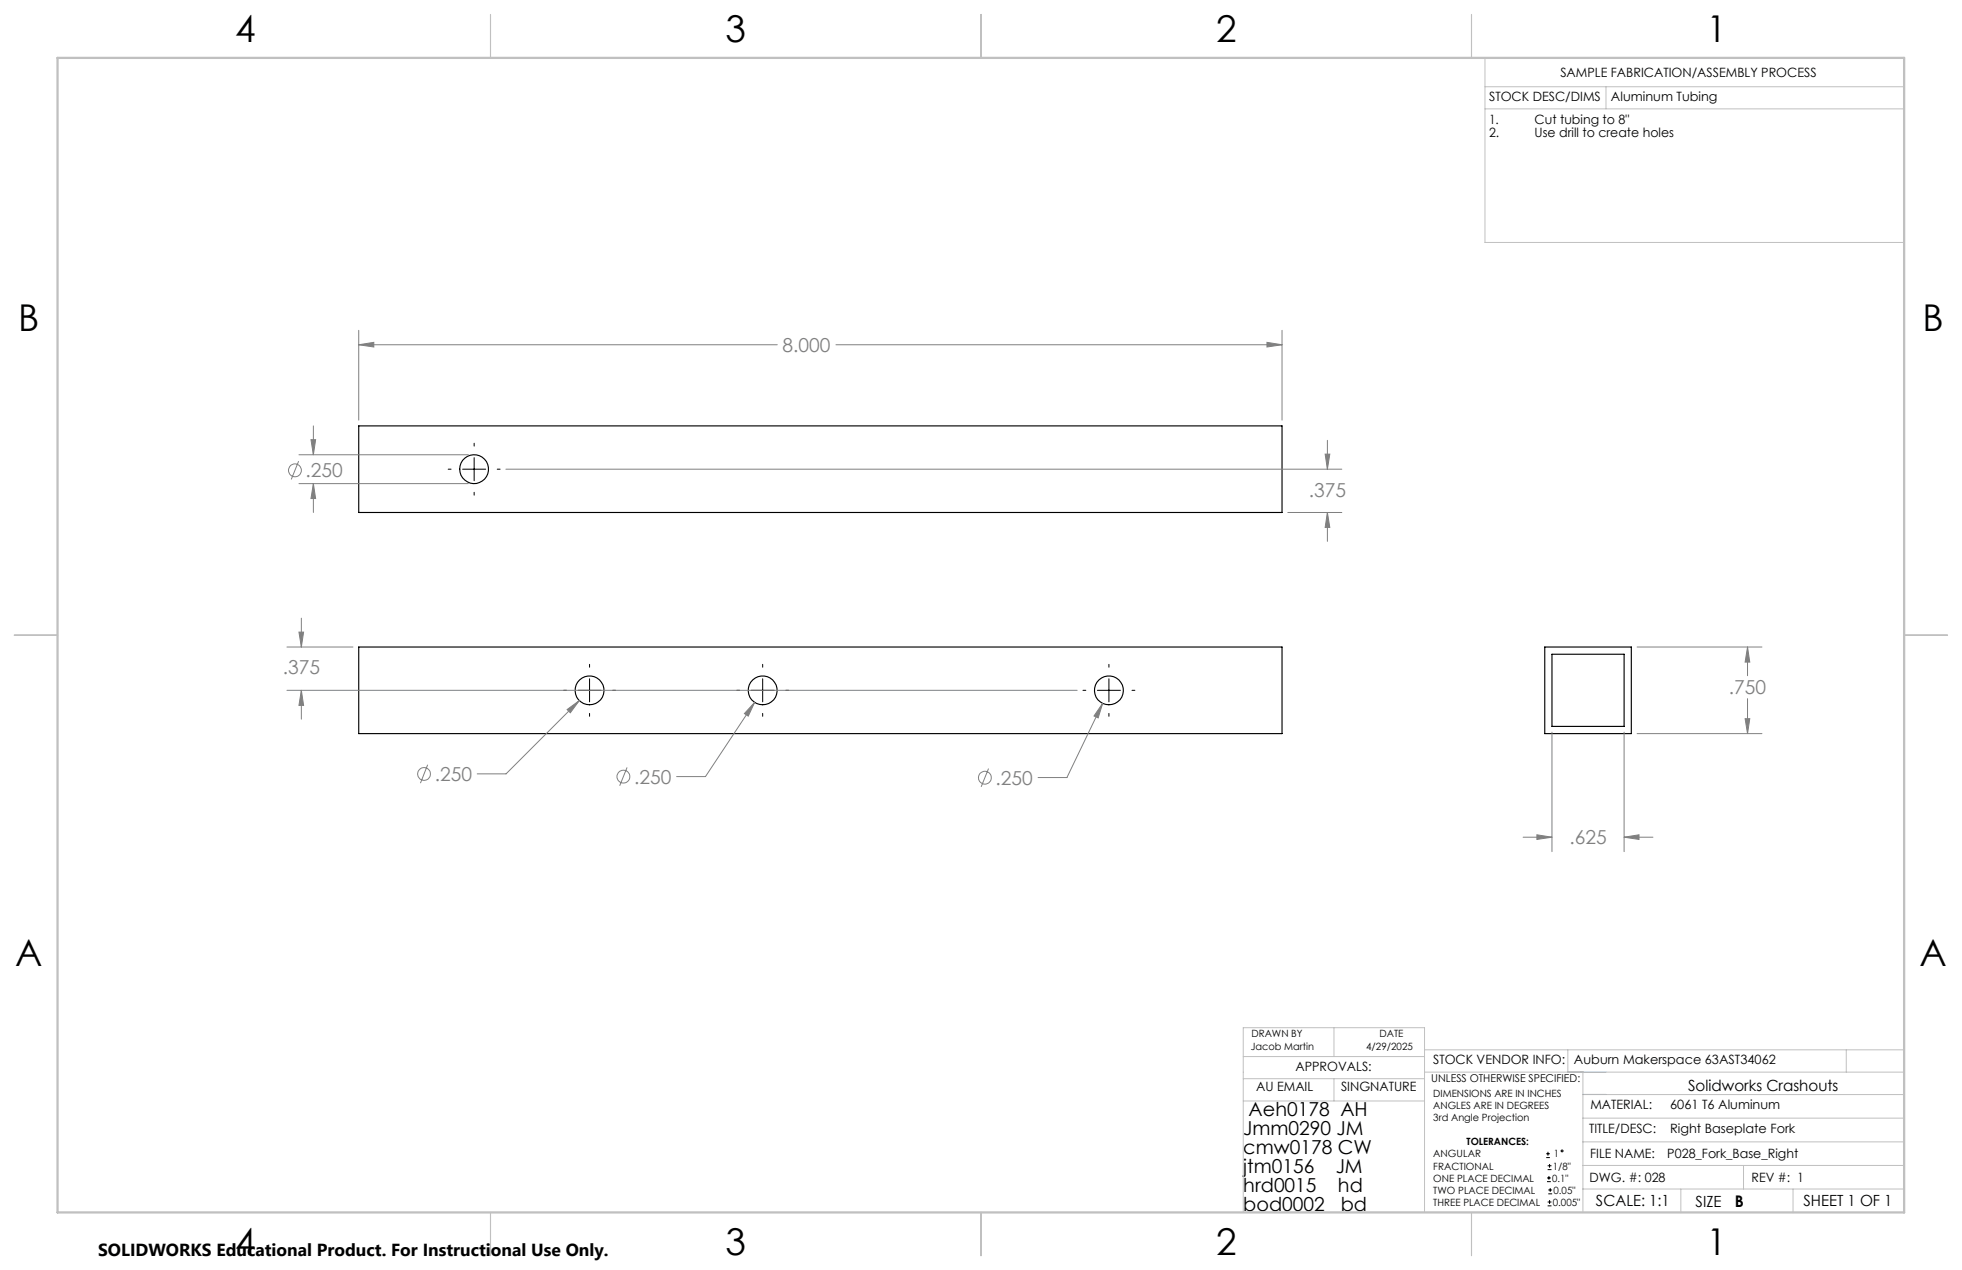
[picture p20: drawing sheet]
<svg xmlns="http://www.w3.org/2000/svg" width="432mm" height="279mm" viewBox="0 0 432 279" stroke-linecap="round" stroke-linejoin="round" font-family="sans-serif">
<defs><g id="words">
<g font-size="8.1">
<text x="51.7" y="9.3">4</text>
<text x="159.7" y="9.3">3</text>
<text x="267.6" y="9.3">2</text>
<text x="375.6" y="9.3">1</text>
<text x="4" y="72.8">B</text>
<text x="423.1" y="72.8">B</text>
<text x="3.3" y="212.5">A</text>
<text x="422.4" y="212.5">A</text>
<text x="51.7" y="276">4</text>
<text x="159.7" y="276">3</text>
<text x="267.6" y="276">2</text>
<text x="375.6" y="276">1</text>
</g>
<g font-size="4.2" fill="#808080">
<text x="172.2" y="77.4">8.000</text>
<text x="67.3" y="105">.250</text>
<text x="288.1" y="109.3">.375</text>
<text x="62.2" y="148.4">.375</text>
<text x="380.5" y="152.8">.750</text>
<text x="95.7" y="171.8">.250</text>
<text x="139.5" y="172.4">.250</text>
<text x="219.1" y="172.6">.250</text>
<text x="345.4" y="185.8">.625</text>
</g>
<g font-size="4.2">
<text x="274.8" y="245.5">Aeh0178 AH</text>
<text x="273.6" y="249.6">Jmm0290 JM</text>
<text x="273.6" y="253.8">cmw0178 CW</text>
<text x="273.6" y="258">jtm0156</text>
<text x="294" y="258">JM</text>
<text x="273.6" y="262.2">hrd0015</text>
<text x="294.5" y="262.2">hd</text>
<text x="273.6" y="266.3">bod0002</text>
<text x="295.1" y="266.3">bd</text>
</g>
<text font-size="3.8" x="21.6" y="276.3">SOLIDWORKS Educational Product. For Instructional Use Only.</text>
<text font-size="3.5" x="381.8" y="265.6">B</text>
<g font-size="3.4">
<text x="371.5" y="240.1">Solidworks Crashouts</text>
<text x="351.2" y="265.2">SCALE: 1:1</text>
<text x="373.2" y="265.6">SIZE</text>
<text x="396.9" y="265.2">SHEET 1 OF 1</text>
</g>
<g font-size="2.8">
<text x="343.4" y="16.9">SAMPLE FABRICATION/ASSEMBLY PROCESS</text>
<text x="327.7" y="22.3">STOCK DESC/DIMS</text>
<text x="354.5" y="22.2">Aluminum Tubing</text>
<text x="327.7" y="27.3">1.</text>
<text x="337.7" y="27.3">Cut tubing to 8&quot;</text>
<text x="327.7" y="30.1">2.</text>
<text x="337.7" y="30.1">Use drill to create holes</text>
<text x="285.1" y="235.7">APPROVALS:</text>
<text x="315.4" y="234.1">STOCK VENDOR INFO:</text>
<text x="346.4" y="234.1">Auburn Makerspace 63AST34062</text>
<text x="276.4" y="240.1">AU EMAIL</text>
<text x="295.1" y="240.1">SINGNATURE</text>
<text x="350" y="244.1">MATERIAL:</text>
<text x="367.6" y="244.1">6061 T6 Aluminum</text>
<text x="349.7" y="249.2">TITLE/DESC:</text>
<text x="367.6" y="249.2">Right Baseplate Fork</text>
<text x="350" y="254.7">FILE NAME:</text>
<text x="366.9" y="254.7">P028_Fork_Base_Right</text>
<text x="349.8" y="260">DWG. #: 028</text>
<text x="385.5" y="260">REV #: 1</text>
</g>
<text font-size="2.4" x="315" y="238.1">UNLESS OTHERWISE SPECIFIED:</text>
<g font-size="2.2">
<text x="275.3" y="231.1">Jacob Martin</text>
<text x="275.4" y="228.2">DRAWN BY</text>
<text x="300.7" y="231.1">4/29/2025</text>
<text x="303.6" y="228.2">DATE</text>
<text x="315.4" y="241.4">DIMENSIONS ARE IN INCHES</text>
<text x="315.4" y="244">ANGLES ARE IN DEGREES</text>
<text x="315.4" y="246.7">3rd Angle Projection</text>
<text x="322.8" y="252">TOLERANCES:</text>
<text x="315.4" y="254.6">ANGULAR</text>
<text x="315.4" y="257.3">FRACTIONAL</text>
<text x="341.8" y="257.3">1/8&quot;</text>
<text x="342" y="254.6">1</text>
<text x="315.4" y="262.6">TWO PLACE DECIMAL</text>
<text x="315.4" y="260">ONE PLACE DECIMAL</text>
<text x="341.6" y="260">0.1&quot;</text>
<text x="341.9" y="262.6">0.05&quot;</text>
<text x="315.4" y="265.3">THREE PLACE DECIMAL</text>
<text x="341.8" y="265.3">0.005&quot;</text>
</g>
</g></defs>
<g fill="none" stroke="#000" stroke-width=".25">
<path d="M79 93.7h203.2v19h-203.2zM79 142.3h203.2v19.1h-203.2zM340 142.3h19v19.1h-19zM341.6 143.9h15.8v15.9h-15.8z"/>
<circle cx="104.3" cy="103.2" r="3.2"/>
<circle cx="129.8" cy="151.9" r="3.2"/>
<circle cx="167.9" cy="151.9" r="3.2"/>
<circle cx="244.1" cy="151.9" r="3.2"/>
</g>
<g fill="none" stroke="#808080" stroke-width=".22">
<path d="M79 75.8l3.3-.5v1zM79 72.7v19.7M79 75.8h92.1M184 75.8h98.2M278.8 75.3l3.4 .5-3.4 .5zM282.2 72.7v19.7M68.4 96.7h1.1l-.5 3.3zM69 93.7v6.3M291.6 99.9h1.1l-.6 3.3zM292.1 96.9v6.3M65.7 101.5l-1.6 4M65.8 100h37.3"/>
<path d="M65.8 106.4h37.3M69 106.4l.5 3.3h-1.1zM69 106.4v6.3M111.3 103.2h184M283.4 112.7h11.9M292.1 112.7l.6 3.3h-1.1zM292.1 112.7v6.4M65.8 139.1h1l-.5 3.2zM66.3 136v6.3M63.1 151.9h174M63.1 142.3h14.6M66.3 151.9l.5 3.3h-1z"/>
<path d="M66.3 151.9v6.3M124.8 156.1l2.7-2-2 2.7zM127.5 154.1l-16.1 16.2h-6.4M166.1 154.5l-1.4 3.1-.9-.6zM166.1 154.5l-10.8 16.4h-6.4M242.7 154.7l-1 3.2-.9-.4zM242.7 154.7l-7.9 16.4h-6.3M360.3 142.3h27.5M384.1 158.1h1l-.5 3.3zM384.6 142.3l.5 3.4h-1zM384.6 142.3v6.4M384.6 153.7v7.7"/>
<path d="M94.1 168.2l-1.6 4.1M138 168.8l-1.6 4.1M217.6 169.1l-1.7 4M341.6 161.1v26.3M357.4 161.1v26.3M360.3 161.4h27.5M335.2 184.2h6.4M338.2 183.7l3.4 .5-3.4 .5zM357.4 184.2l3.3-.5v1zM357.4 184.2h6.4"/>
<circle cx="64.9" cy="103.5" r="1.41"/>
<circle cx="93.3" cy="170.3" r="1.41"/>
<circle cx="137.2" cy="170.9" r="1.41"/>
<circle cx="216.8" cy="171.1" r="1.4"/>
</g>
<g fill="none" stroke="#000" stroke-width=".22">
<path d="M104.4 97.5v.6M98.6 103.2h.7M101.8 103.2h5.1M104.4 100.7v5.1M104.4 108.3v.6M109.4 103.2h.7M124 151.9h.7M127.2 151.9h5.1M129.8 146.2v.6M129.8 149.3v5.1M129.8 157v.6M134.8 151.9h.7"/>
<path d="M162.1 151.9h.7M165.3 151.9h5.1M167.9 146.2v.6M167.9 149.3v5.1M167.9 157v.6M172.9 151.9h.7M238.3 151.9h.7M241.5 151.9h5.1M244.1 146.2v.6M244.1 149.3v5.1M244.1 157v.6M249.1 151.9h.7"/>
<path d="M340.3 254.7h.8M340.3 253.8h.8M340.5 260h.8M340.5 259.2h.8M340.6 257.3h.9M340.6 256.5h.9M340.7 253.4v.8M340.9 258.7v.8M341 256.1v.8M340.6 265.3h.9M340.6 264.4h.9M340.7 262.6h.9"/>
<path d="M340.7 261.8h.9M341 264v.9M341.2 261.4v.8"/>
<circle cx="343.8" cy="253.2" r=".2"/>
</g>
<g fill="none" stroke="#c0c0c0" stroke-width=".22">
<path d="M326.8 19.1h92.3M326.8 12.7v40.6h92.3M353.4 19.1v4.9M326.8 24h92.3M273.6 232.4h39.9M273.6 237.3h39.9M293.6 226.1v6.3M293.6 237.3v4.9M313.5 235.9h105.6M313.5 231h105.6M345.1 231v4.9M348.4 235.9v30.9"/>
<path d="M406.3 231v4.9M273.6 242.2h39.9M348.4 246h70.7M348.4 256.4h70.7M348.4 251.2h70.7M348.4 240.8h70.7M383.7 256.4v5.2M313.5 266.7v-40.6h-39.9v40.6h74.4M348.4 261.6h70.7M369.9 261.6v5.2M394.6 261.6v5.2"/>
</g>
<path d="M107.9 3.2v9.5M215.9 3.2v9.5M323.8 3.2v9.5M3.1 139.7h9.6M419.1 139.7h9.5M107.9 266.7v9.6M215.9 266.7v9.6M323.8 266.7v9.6" fill="none" stroke="#c0c0c0" stroke-width=".25"/>
<path d="M12.7 12.7h406.4v254h-406.4z" fill="none" stroke="#c0c0c0" stroke-width=".5"/>
<path d="M345.1 235.9h8.3M348.4 240.8h5" fill="none" stroke="#53a9ff" stroke-width=".22"/>
<path d="M124.8 156.1l.7 .7 2-2.7zM166.1 154.5l-2.3 2.5 .9 .6zM242.7 154.7l-1.9 2.8 .9 .4zM66.3 151.9l.5 3.3h-1zM65.8 139.1h1l-.5 3.2zM384.1 158.1h1l-.5 3.3zM384.6 142.3l.5 3.4h-1zM338.2 183.7l3.4 .5-3.4 .5zM357.4 184.2l3.3-.5v1zM278.8 75.3l3.4 .5-3.4 .5zM79 75.8l3.3-.5v1zM68.4 96.7h1.1l-.5 3.3zM69 106.4l.5 3.3h-1.1zM291.6 99.9h1.1l-.6 3.3zM292.1 112.7l.6 3.3h-1.1z" fill="#808080"/>
<use href="#words"/>
</svg>
